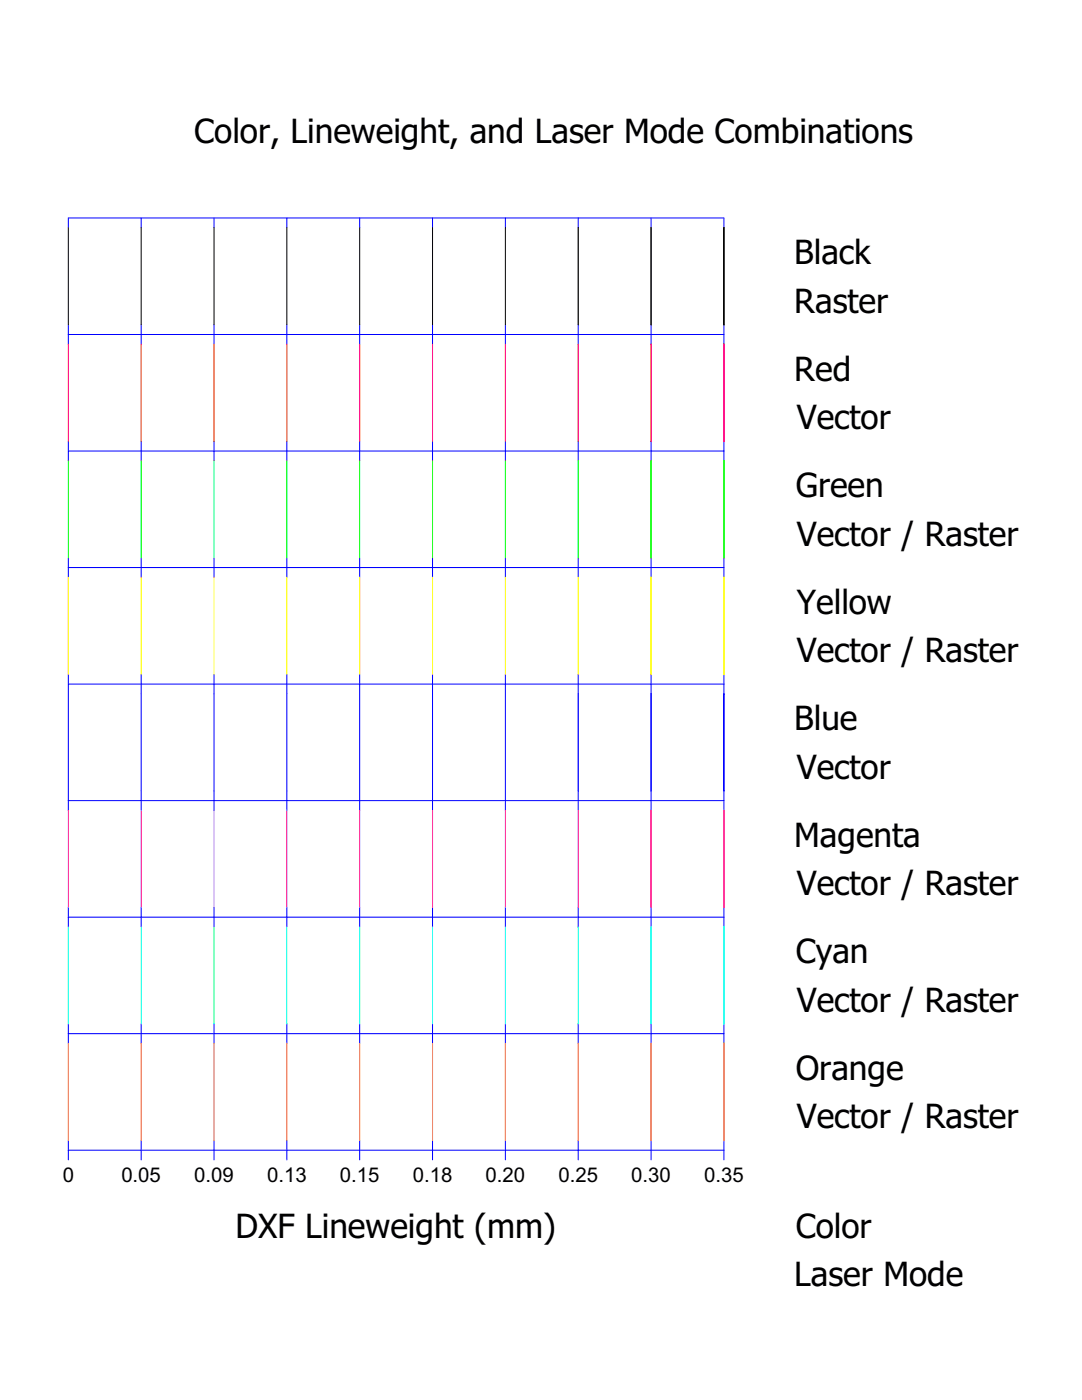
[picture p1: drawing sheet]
<svg xmlns="http://www.w3.org/2000/svg" width="216mm" height="279mm" viewBox="0 0 216 279" stroke-linecap="round" stroke-linejoin="round" font-family="sans-serif">
<defs><g id="words">
<g font-size="6.7">
<text x="38.8" y="28.5">Color, Lineweight, and Laser Mode Combinations</text>
<text x="158.5" y="52.7">Black</text>
<text x="158.5" y="62.4">Raster</text>
<text x="158.5" y="76">Red</text>
<text x="159" y="85.7">Vector</text>
<text x="158.8" y="99.2">Green</text>
<text x="159" y="108.9">Vector / Raster</text>
<text x="159" y="122.5">Yellow</text>
<text x="159" y="132.2">Vector / Raster</text>
<text x="158.5" y="145.7">Blue</text>
<text x="159" y="155.4">Vector</text>
<text x="158.5" y="169">Magenta</text>
<text x="159" y="178.7">Vector / Raster</text>
<text x="158.8" y="192.2">Cyan</text>
<text x="159" y="201.9">Vector / Raster</text>
<text x="158.8" y="215.5">Orange</text>
<text x="159" y="225.2">Vector / Raster</text>
<text x="47" y="247.1">DXF Lineweight (mm)</text>
<text x="158.8" y="247.1">Color</text>
<text x="158.5" y="256.7">Laser Mode</text>
</g>
<g font-size="4.1">
<text x="12.5" y="235.8">0</text>
<text x="24.2" y="235.8">0.05</text>
<text x="38.8" y="235.8">0.09</text>
<text x="53.3" y="235.8">0.13</text>
<text x="67.8" y="235.8">0.15</text>
<text x="82.4" y="235.8">0.18</text>
<text x="96.9" y="235.8">0.20</text>
<text x="111.4" y="235.8">0.25</text>
<text x="126" y="235.8">0.30</text>
<text x="140.5" y="235.8">0.35</text>
</g>
</g></defs>
<g fill="none" stroke="#00f" stroke-width=".2">
<path d="M13.6 45.4v-1.9h130.8v1.9M28.2 43.5v1.9M42.7 43.5v1.9M57.2 43.5v1.9M71.8 43.5v1.9M86.3 43.5v1.9M100.8 43.5v1.9M115.4 43.5v1.9M129.9 43.5v1.9M13.6 66.8h130.8M13.6 64.8v3.9M28.2 64.8v3.9"/>
<path d="M42.7 64.8v3.9M57.2 64.8v3.9M71.8 64.8v3.9M86.3 64.8v3.9M100.8 64.8v3.9M115.4 64.8v3.9M129.9 64.8v3.9M144.4 64.8v3.9M13.6 90h130.8M13.6 88.1v3.9M28.2 88.1v3.9M42.7 88.1v3.9"/>
<path d="M57.2 88.1v3.9M71.8 88.1v3.9M86.3 88.1v3.9M100.8 88.1v3.9M115.4 88.1v3.9M129.9 88.1v3.9M144.4 88.1v3.9M13.6 113.3h130.8M13.6 111.3v3.9M28.2 111.3v3.9M42.7 111.3v3.9M57.2 111.3v3.9"/>
<path d="M71.8 111.3v3.9M86.3 111.3v3.9M100.8 111.3v3.9M115.4 111.3v3.9M129.9 111.3v3.9M144.4 111.3v3.9M13.6 136.5h130.8M13.6 134.6v27.1M28.2 134.6v27.1M42.7 134.6v27.1M57.2 134.6v27.1M71.8 134.6v27.1"/>
<path d="M86.3 134.6v27.1M100.8 134.6v27.1M115.4 134.6v3.9M129.9 134.6v3.9M144.4 134.6v3.9M13.6 159.8h130.8M115.4 157.8v3.9M129.9 157.8v3.9M144.4 157.8v3.9M13.6 183h130.8M13.6 181.1v3.9M28.2 181.1v3.9"/>
<path d="M42.7 181.1v3.9M57.2 181.1v3.9M71.8 181.1v3.9M86.3 181.1v3.9M100.8 181.1v3.9M115.4 181.1v3.9M129.9 181.1v3.9M144.4 181.1v3.9M13.6 206.3h130.8M13.6 204.4v3.8M28.2 204.4v3.8M42.7 204.4v3.8"/>
<path d="M57.2 204.4v3.8M71.8 204.4v3.8M86.3 204.4v3.8M100.8 204.4v3.8M115.4 204.4v3.8M129.9 204.4v3.8M144.4 204.4v3.8M13.6 229.5h130.8M13.6 227.6v3.9M28.2 227.6v3.9M42.7 227.6v3.9M57.2 227.6v3.9"/>
<path d="M71.8 227.6v3.9M86.3 227.6v3.9M100.8 227.6v3.9M115.4 227.6v3.9M129.9 227.6v3.9M144.4 227.6v3.9"/>
</g>
<path d="M13.6 208.2v19.4M28.2 208.2v19.4M42.7 208.2v19.4M57.2 208.2v19.4M71.8 208.2v19.4M86.3 208.2v19.4M100.8 208.2v19.4" fill="none" stroke="#ff7f00" stroke-width=".2"/>
<path d="M13.6 185v19.4M28.2 185v19.4M42.7 185v19.4M57.2 185v19.4M71.8 185v19.4M86.3 185v19.4M100.8 185v19.4" fill="none" stroke="#0ff" stroke-width=".2"/>
<path d="M13.6 161.7v19.4M28.2 161.7v19.4M42.7 161.7v19.4M57.2 161.7v19.4M71.8 161.7v19.4M86.3 161.7v19.4M100.8 161.7v19.4" fill="none" stroke="#f0f" stroke-width=".2"/>
<path d="M13.6 115.2v19.4M28.2 115.2v19.4M42.7 115.2v19.4M57.2 115.2v19.4M71.8 115.2v19.4M86.3 115.2v19.4M100.8 115.2v19.4" fill="none" stroke="#ff0" stroke-width=".2"/>
<path d="M13.6 92v19.3M28.2 92v19.3M42.7 92v19.3M57.2 92v19.3M71.8 92v19.3M86.3 92v19.3M100.8 92v19.3" fill="none" stroke="#0f0" stroke-width=".2"/>
<path d="M13.6 68.7v19.4M28.2 68.7v19.4M42.7 68.7v19.4M57.2 68.7v19.4M71.8 68.7v19.4M86.3 68.7v19.4M100.8 68.7v19.4" fill="none" stroke="#f00" stroke-width=".2"/>
<path d="M13.6 45.4v19.4M28.2 45.4v19.4M42.7 45.4v19.4M57.2 45.4v19.4M71.8 45.4v19.4M86.3 45.4v19.4M100.8 45.4v19.4" fill="none" stroke="#000" stroke-width=".2"/>
<path d="M115.4 208.2v19.4" fill="none" stroke="#ff7f00" stroke-width=".25"/>
<path d="M115.4 185v19.4" fill="none" stroke="#0ff" stroke-width=".25"/>
<path d="M115.4 161.7v19.4" fill="none" stroke="#f0f" stroke-width=".25"/>
<path d="M115.4 138.5v19.3" fill="none" stroke="#00f" stroke-width=".25"/>
<path d="M115.4 115.2v19.4" fill="none" stroke="#ff0" stroke-width=".25"/>
<path d="M115.4 92v19.3" fill="none" stroke="#0f0" stroke-width=".25"/>
<path d="M115.4 68.7v19.4" fill="none" stroke="#f00" stroke-width=".25"/>
<path d="M115.4 45.4v19.4" fill="none" stroke="#000" stroke-width=".25"/>
<path d="M129.9 208.2v19.4" fill="none" stroke="#ff7f00" stroke-width=".3"/>
<path d="M129.9 185v19.4" fill="none" stroke="#0ff" stroke-width=".3"/>
<path d="M129.9 161.7v19.4" fill="none" stroke="#f0f" stroke-width=".3"/>
<path d="M129.9 138.5v19.3" fill="none" stroke="#00f" stroke-width=".3"/>
<path d="M129.9 115.2v19.4" fill="none" stroke="#ff0" stroke-width=".3"/>
<path d="M129.9 92v19.3" fill="none" stroke="#0f0" stroke-width=".3"/>
<path d="M129.9 68.7v19.4" fill="none" stroke="#f00" stroke-width=".3"/>
<path d="M129.9 45.4v19.4" fill="none" stroke="#000" stroke-width=".3"/>
<path d="M144.4 208.2v19.4" fill="none" stroke="#ff7f00" stroke-width=".35"/>
<path d="M144.4 185v19.4" fill="none" stroke="#0ff" stroke-width=".35"/>
<path d="M144.4 161.7v19.4" fill="none" stroke="#f0f" stroke-width=".35"/>
<path d="M144.4 138.5v19.3" fill="none" stroke="#00f" stroke-width=".35"/>
<path d="M144.4 115.2v19.4" fill="none" stroke="#ff0" stroke-width=".35"/>
<path d="M144.4 92v19.3" fill="none" stroke="#0f0" stroke-width=".35"/>
<path d="M144.4 68.7v19.4" fill="none" stroke="#f00" stroke-width=".35"/>
<path d="M144.4 45.4v19.4" fill="none" stroke="#000" stroke-width=".35"/>
<use href="#words"/>
</svg>
